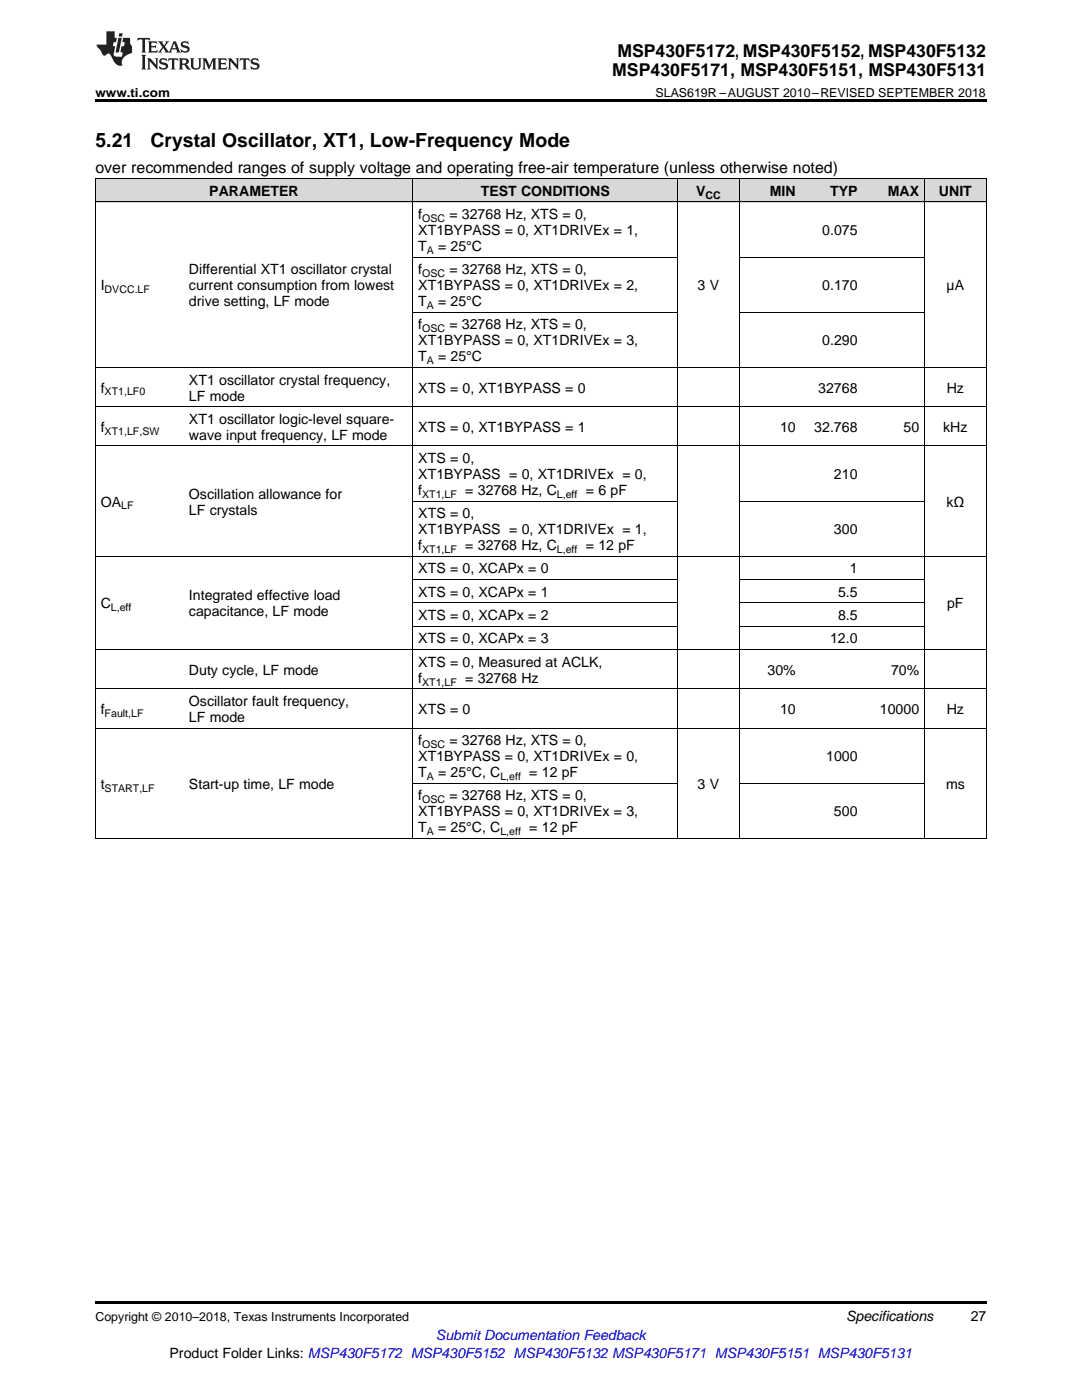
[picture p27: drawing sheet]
<svg xmlns="http://www.w3.org/2000/svg" width="216mm" height="279mm" viewBox="0 0 216 279" stroke-linecap="round" stroke-linejoin="round" font-family="sans-serif">
<defs><g id="words">
<g font-size="3.9">
<text x="19" y="29.3">5.21</text>
<text x="30" y="29.3">Crystal Oscillator, XT1, Low-Frequency Mode</text>
</g>
<g font-size="3.5">
<text x="123.2" y="11.3">MSP430F5172, MSP430F5152, MSP430F5132</text>
<text x="122.2" y="15.2">MSP430F5171, MSP430F5151, MSP430F5131</text>
</g>
<text font-size="3.2" x="19" y="34.4">over recommended ranges of supply voltage and operating free-air temperature (unless otherwise noted)</text>
<g font-size="2.8">
<text x="41.8" y="39.1">PARAMETER</text>
<text x="95.9" y="39.1">TEST CONDITIONS</text>
<text x="138.9" y="39.1">V</text>
<text x="153.6" y="39.1">MIN</text>
<text x="165.6" y="39.1">TYP</text>
<text x="177.2" y="39.1">MAX</text>
<text x="187.4" y="39.1">UNIT</text>
<text x="83.5" y="43.7">f</text>
<text x="83.5" y="46.9">XT1BYPASS = 0, XT1DRIVEx = 1,</text>
<text x="89.7" y="43.7">= 32768 Hz, XTS = 0,</text>
<text x="164.1" y="46.9">0.075</text>
<text x="83.5" y="50.1">T</text>
<text x="87.4" y="50.1">= 25°C</text>
<text x="20.1" y="57.9">I</text>
<text x="37.7" y="54.8">Differential XT1 oscillator crystal</text>
<text x="37.7" y="57.9">current consumption from lowest</text>
<text x="83.5" y="54.8">f</text>
<text x="83.5" y="57.9">XT1BYPASS = 0, XT1DRIVEx = 2,</text>
<text x="89.7" y="54.8">= 32768 Hz, XTS = 0,</text>
<text x="139.2" y="57.9">3 V</text>
<text x="164.1" y="57.9">0.170</text>
<text x="188.9" y="57.9">µA</text>
<text x="37.7" y="61.1">drive setting, LF mode</text>
<text x="83.5" y="61.1">T</text>
<text x="83.5" y="65.8">f</text>
<text x="87.4" y="61.1">= 25°C</text>
<text x="89.7" y="65.8">= 32768 Hz, XTS = 0,</text>
<text x="83.5" y="68.9">XT1BYPASS = 0, XT1DRIVEx = 3,</text>
<text x="164.1" y="68.9">0.290</text>
<text x="37.7" y="76.8">XT1 oscillator crystal frequency,</text>
<text x="83.5" y="72.1">T</text>
<text x="87.4" y="72.1">= 25°C</text>
<text x="20.1" y="78.4">f</text>
<text x="37.7" y="79.9">LF mode</text>
<text x="83.5" y="78.4">XTS = 0, XT1BYPASS = 0</text>
<text x="163.3" y="78.4">32768</text>
<text x="188.9" y="78.4">Hz</text>
<text x="20.1" y="86.2">f</text>
<text x="37.7" y="84.6">XT1 oscillator logic-level square-</text>
<text x="37.7" y="87.8">wave input frequency, LF mode</text>
<text x="83.5" y="86.2">XTS = 0, XT1BYPASS = 1</text>
<text x="155.6" y="86.2">10</text>
<text x="162.5" y="86.2">32.768</text>
<text x="180.3" y="86.2">50</text>
<text x="188.2" y="86.2">kHz</text>
<text x="83.5" y="92.4">XTS = 0,</text>
<text x="83.5" y="95.6">XT1BYPASS = 0, XT1DRIVEx = 0,</text>
<text x="166.4" y="95.6">210</text>
<text x="20.1" y="101.1">OA</text>
<text x="37.7" y="99.5">Oscillation allowance for</text>
<text x="83.5" y="98.8">f</text>
<text x="92.9" y="98.8">= 32768 Hz, C</text>
<text x="116.9" y="98.8">= 6 pF</text>
<text x="188.8" y="101.1">kΩ</text>
<text x="37.7" y="102.7">LF crystals</text>
<text x="83.5" y="103.4">XTS = 0,</text>
<text x="83.5" y="106.6">XT1BYPASS = 0, XT1DRIVEx = 1,</text>
<text x="166.4" y="106.6">300</text>
<text x="83.5" y="109.8">f</text>
<text x="92.9" y="109.8">= 32768 Hz, C</text>
<text x="116.9" y="109.8">= 12 pF</text>
<text x="37.7" y="119.8">Integrated effective load</text>
<text x="83.5" y="114.4">XTS = 0, XCAPx = 0</text>
<text x="83.5" y="119.1">XTS = 0, XCAPx = 1</text>
<text x="167.2" y="119.1">5.5</text>
<text x="169.5" y="114.4">1</text>
<text x="20.1" y="121.4">C</text>
<text x="37.7" y="123">capacitance, LF mode</text>
<text x="83.5" y="123.8">XTS = 0, XCAPx = 2</text>
<text x="167.2" y="123.8">8.5</text>
<text x="189" y="121.4">pF</text>
<text x="83.5" y="128.4">XTS = 0, XCAPx = 3</text>
<text x="165.6" y="128.4">12.0</text>
<text x="37.7" y="134.7">Duty cycle, LF mode</text>
<text x="83.5" y="133.1">XTS = 0, Measured at ACLK,</text>
<text x="83.5" y="136.2">f</text>
<text x="92.9" y="136.2">= 32768 Hz</text>
<text x="153.1" y="134.7">30%</text>
<text x="177.8" y="134.7">70%</text>
<text x="20.1" y="142.5">f</text>
<text x="37.7" y="140.9">Oscillator fault frequency,</text>
<text x="83.5" y="142.5">XTS = 0</text>
<text x="155.6" y="142.5">10</text>
<text x="175.6" y="142.5">10000</text>
<text x="188.9" y="142.5">Hz</text>
<text x="37.7" y="144.1">LF mode</text>
<text x="83.5" y="148.7">f</text>
<text x="89.7" y="148.7">= 32768 Hz, XTS = 0,</text>
<text x="83.5" y="151.9">XT1BYPASS = 0, XT1DRIVEx = 0,</text>
<text x="83.5" y="155.1">T</text>
<text x="87.4" y="155.1">= 25°C, C</text>
<text x="105.6" y="155.1">= 12 pF</text>
<text x="164.9" y="151.9">1000</text>
<text x="20.1" y="157.4">t</text>
<text x="37.7" y="157.4">Start-up time, LF mode</text>
<text x="83.5" y="159.7">f</text>
<text x="89.7" y="159.7">= 32768 Hz, XTS = 0,</text>
<text x="139.2" y="157.4">3 V</text>
<text x="188.8" y="157.4">ms</text>
<text x="83.5" y="162.9">XT1BYPASS = 0, XT1DRIVEx = 3,</text>
<text x="83.5" y="166.1">T</text>
<text x="87.4" y="166.1">= 25°C, C</text>
<text x="105.6" y="166.1">= 12 pF</text>
<text x="166.4" y="162.9">500</text>
<text x="168.8" y="263.6">Specifications</text>
<text x="193.7" y="263.6">27</text>
<text x="33.8" y="270.9">Product Folder Links: MSP430F5172 MSP430F5152 MSP430F5132 MSP430F5171 MSP430F5151 MSP430F5131</text>
</g>
<text font-size="2.8" fill="#00f" x="87" y="267.4">Submit Documentation Feedback</text>
<g font-size="2.5">
<text x="19" y="19.3">www.ti.com</text>
<text x="130.8" y="19.3">SLAS619R –AUGUST 2010–REVISED SEPTEMBER 2018</text>
<text x="19" y="263.6">Copyright © 2010–2018, Texas Instruments Incorporated</text>
</g>
<g font-size="2.1">
<text x="140.8" y="39.7">CC</text>
<text x="84.2" y="44.3">OSC</text>
<text x="85.2" y="50.7">A</text>
<text x="20.9" y="58.5">DVCC.LF</text>
<text x="84.2" y="55.3">OSC</text>
<text x="85.2" y="61.7">A</text>
<text x="84.2" y="66.3">OSC</text>
<text x="85.2" y="72.7">A</text>
<text x="20.9" y="78.9">XT1,LF0</text>
<text x="20.9" y="86.7">XT1,LF,SW</text>
<text x="24.2" y="101.7">LF</text>
<text x="84.2" y="99.3">XT1,LF</text>
<text x="111.1" y="99.3">L,eff</text>
<text x="84.2" y="110.3">XT1,LF</text>
<text x="111.1" y="110.3">L,eff</text>
<text x="22.1" y="122">L,eff</text>
<text x="84.2" y="136.8">XT1,LF</text>
<text x="20.9" y="143.1">Fault,LF</text>
<text x="84.2" y="149.3">OSC</text>
<text x="85.2" y="155.6">A</text>
<text x="99.8" y="155.6">L,eff</text>
<text x="20.9" y="158">START,LF</text>
<text x="84.2" y="160.3">OSC</text>
<text x="85.2" y="166.7">A</text>
<text x="99.8" y="166.7">L,eff</text>
</g>
</g></defs>
<g fill="#d8d8d8">
<path d="M19 35.7h17.7v4.7h-17.7z"/>
<path d="M36.7 35.7h45.7v4.7h-45.7z"/>
<path d="M82.4 35.7h52.8v4.7h-52.8z"/>
<path d="M135.2 35.7h12.3v4.7h-12.3z"/>
<path d="M147.5 35.7h12.4v4.7h-12.4z"/>
<path d="M159.9 35.7h12.3v4.7h-12.3z"/>
<path d="M172.2 35.7h12.3v4.7h-12.3z"/>
<path d="M184.5 35.7h12.3v4.7h-12.3z"/>
</g>
<path d="M19 19.9h177.8v.5h-177.8zM19 259.7h177.8v.5h-177.8z" fill="#000"/>
<g fill="none" stroke="#000" stroke-width=".2">
<path d="M19 35.6h177.8M19.1 35.7v131.7M82.4 35.7v131.7M135.2 35.7v131.7M147.5 35.7v131.7M184.4 35.7v131.7M196.8 35.7v131.7M19 40.3h177.8M82.4 51.3h52.8M147.5 51.3h37M19 73.3h177.8M82.4 62.3h52.8"/>
<path d="M147.5 62.3h37M19 89h177.8M19 81.2h177.8M82.4 100h52.8M147.5 100h37M19 111h177.8M82.4 115.7h52.8M147.5 115.7h37M19 137.5h177.8M19 129.6h177.8M82.4 125h52.8M82.4 120.3h52.8"/>
<path d="M147.5 125h37M147.5 120.3h37M19 145.3h177.8M82.4 156.3h52.8M147.5 156.3h37M19 167.3h177.8"/>
</g>
<g fill="#231f20">
<path d="M27.5 7.6l-.1 .5 .4-.2h.6v.1v2.1l-.2 .4h1l-.3-.4v-2.1l.1-.1h.5l.5 .2-.2-.5zM29.5 8.3l.2 .3v1.5l-.2 .4h1.8l.2-.6a1.04 1.04 0 0 1-1.3 .2v-.7h.6l.3 .2v-.6l-.3 .2h-.6v-.6l.8-.1 .4 .3-.2-.5zM31.5 8.3l.9 1.1-.9 1.1h.8l-.2-.2 .5-.7 .4 .7-.2 .2h1.5l-.1-.2 .1-.4h.9l.1 .4-.2 .2h1l-.3-.3-.7-1.9h-.5l-.9 2-.8-1 .9-1h-.8l.1 .3-.3 .5-.4-.6 .2-.2zM34.7 8.6l.4 1h-.7zM36.3 8.4a.63 .63 0 0 0-.2 .7 .63 .63 0 0 0 .6 .4l.6 .2 .1 .2a.75 .75 0 0 1-.7 .4 .75 .75 0 0 1-.6-.5l.1 .7 .1-.1a1.11 1.11 0 0 0 1.5-.6 1.13 1.13 0 0 0-1.2-.8l-.1-.4a1.04 1.04 0 0 1 1.2 .2l-.2-.5-.1 .1-.5-.2zM28.2 10.9l.2 .4v2.2l-.2 .4h1l-.3-.4v-2.2l.3-.4zM29.3 11.6l.3 .4v1.5l-.3 .4h.8l-.2-.4v-1.3l1.5 1.7v-1.9l.2-.4h-.7l.2 .4v.9l-1.1-1.3zM32 11.8a.62 .62 0 0 0-.2 .7 .62 .62 0 0 0 .6 .4l.6 .1 .1 .3a.76 .76 0 0 1-.7 .3 .76 .76 0 0 1-.6-.4l.1 .7 .1-.1a1.11 1.11 0 0 0 1.5-.6 1.13 1.13 0 0 0-1.2-.8l-.1-.4a1.04 1.04 0 0 1 1.2 .2l-.2-.6-.1 .1-.5-.1zM33.7 11.6l-.2 .6a.61 .61 0 0 1 .8-.3v1.6l-.2 .4h.9l-.2-.4v-1.6a.63 .63 0 0 1 .8 .3l-.2-.6zM35.6 11.6l.3 .4v1.5l-.3 .4h1l-.2-.2v-.8l.5 .2a.76 .76 0 0 0 1.2 .7l-1-1a.58 .58 0 0 0 .6-.5 .58 .58 0 0 0-.5-.6zM36.4 11.9h.1a.45 .45 0 0 1 .5 .1 .45 .45 0 0 1 .1 .5l-.7 .2zM37.9 11.6l.2 .2a2.17 2.17 0 0 0 .3 1.9 .99 .99 0 0 0 1.6-.6v-1.1l.2-.4h-.7l.2 .2a1.92 1.92 0 0 1-.2 1.8 .6 .6 0 0 1-.9-.5v-1.1l.2-.4zM40.4 11.6l.2 .4v1.5l-.2 .4h.7l-.2-.4v-1.4l.8 1.8 .8-1.8v1.4l-.2 .4h.9l-.2-.4v-1.5l.2-.4h-.8l-.6 1.5-.6-1.5zM43.4 11.6l.2 .4v1.5l-.2 .4h1.8l.2-.6a1.04 1.04 0 0 1-1.3 .1v-.6h.5l.4 .2v-.6l-.4 .2h-.5v-.7h.8l.3 .3-.1-.6zM45.5 11.6l.2 .4v1.5l-.2 .4h.7l-.2-.4v-1.3l1.5 1.7v-1.9l.2-.4h-.7l.2 .4v.9l-1.1-1.3zM47.9 11.6l-.1 .6a.61 .61 0 0 1 .8-.3v1.6l-.3 .4h1l-.3-.4 .1-1.6a.63 .63 0 0 1 .7 .3l-.1-.6zM50.2 11.8a.62 .62 0 0 0-.2 .7 .62 .62 0 0 0 .6 .4l.6 .1 .2 .3a.76 .76 0 0 1-.8 .3 .76 .76 0 0 1-.6-.4l.1 .7 .2-.1a1.11 1.11 0 0 0 1.5-.6 1.13 1.13 0 0 0-1.3-.8l-.1-.4a1.04 1.04 0 0 1 1.2 .2l-.1-.6-.2 .1-.5-.1z"/>
<path d="M21.2 6.3v2.6h-1.9l.1 .4 .7 .9a.91 .91 0 0 0 1 .8 .56 .56 0 0 1 .5-.3 .56 .56 0 0 1 .5 .3l.4 .8a1.53 1.53 0 0 0 1.9 1.2 1.54 1.54 0 0 1 1-2.1l.9-.3v-1.4a1.52 1.52 0 0 1-.3-1.6h-1.4l-.2 .8h.5l-.2 .8h-.4l-.2 1v.2l.4 .1-.2 .8a1.93 1.93 0 0 1-1.6-.3l.3-1.8h-.5l.2-.8h.4l.2-.8h-.4v-1.3zM23.6 7.6l-.6 2.9h.7l.6-2.9zM23.8 6.6l-.1 .7h.6l.2-.7z"/>
</g>
<use href="#words"/>
</svg>
